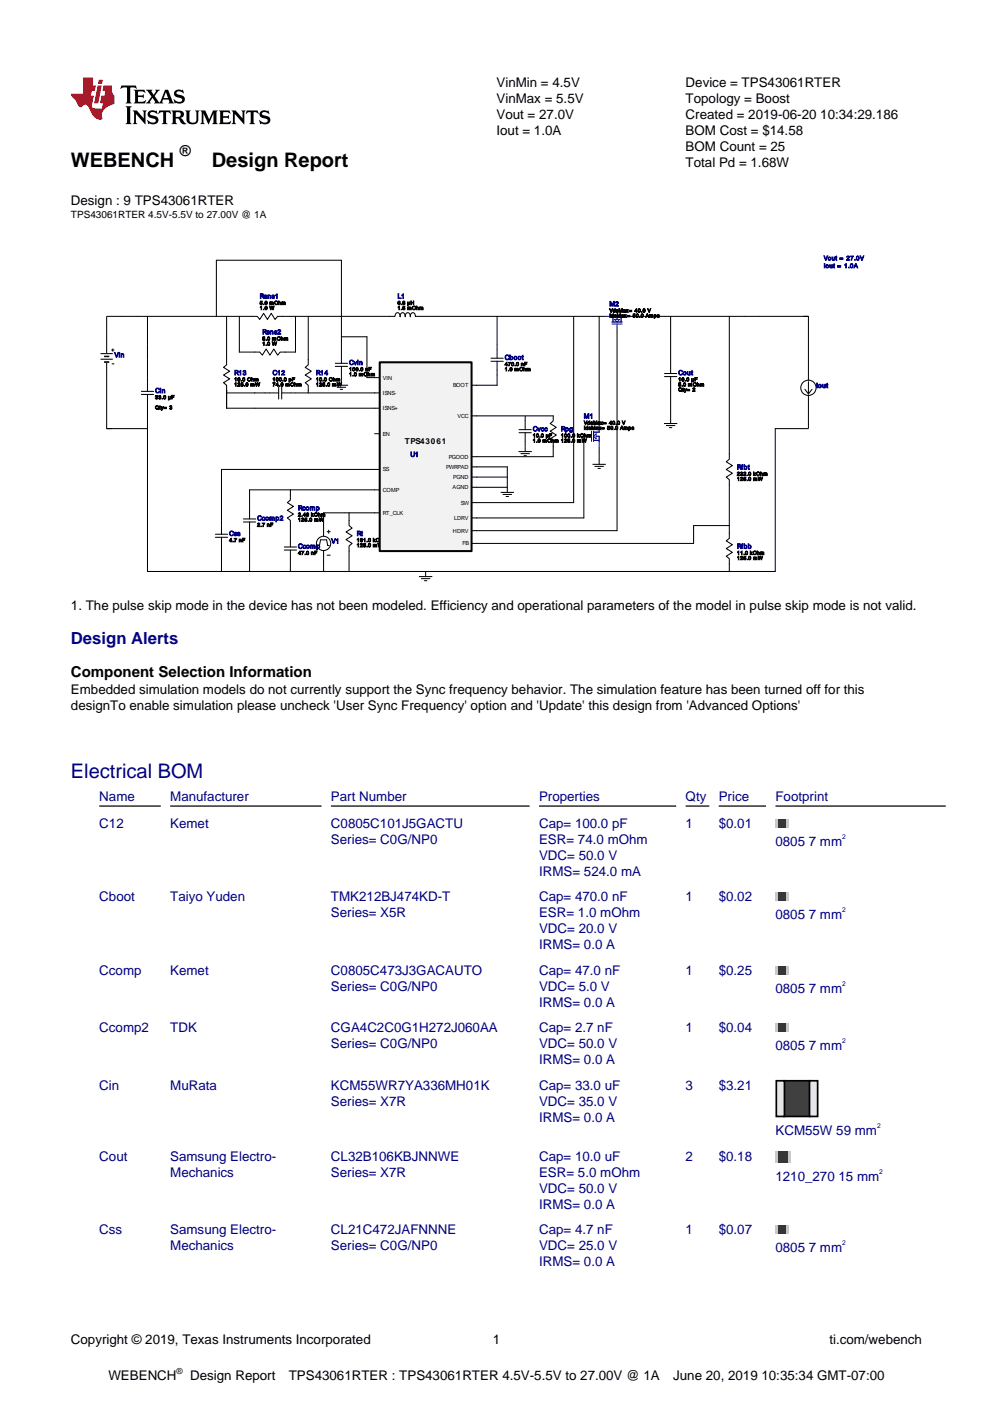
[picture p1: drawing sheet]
<svg xmlns="http://www.w3.org/2000/svg" width="210mm" height="297mm" viewBox="0 0 210 297" stroke-linecap="round" stroke-linejoin="round" font-family="sans-serif">
<defs><g id="words">
<g font-size="4.2">
<text x="15" y="35.3">WEBENCH</text>
<text x="44.8" y="35.3">Design Report</text>
</g>
<text font-size="4.2" fill="#000080" x="15" y="164.5">Electrical BOM</text>
<text font-size="3.5" fill="#008" x="15" y="136.2">Design Alerts</text>
<g font-size="3.2">
<text x="38" y="33">®</text>
<text x="15" y="143.3">Component Selection Information</text>
</g>
<g font-size="2.8">
<text x="105" y="18.4">VinMin = 4.5V</text>
<text x="105" y="21.8">VinMax = 5.5V</text>
<text x="145" y="18.4">Device = TPS43061RTER</text>
<text x="145" y="21.8">Topology = Boost</text>
<text x="105" y="25.2">Vout = 27.0V</text>
<text x="105" y="28.6">Iout = 1.0A</text>
<text x="145" y="25.2">Created = 2019-06-20 10:34:29.186</text>
<text x="145" y="28.6">BOM Cost = $14.58</text>
<text x="145" y="32">BOM Count = 25</text>
<text x="145" y="35.3">Total Pd = 1.68W</text>
<text x="15" y="43.4">Design : 9 TPS43061RTER</text>
<text x="15" y="129">1. The pulse skip mode in the device has not been modeled. Efficiency and operational parameters of the model in pulse skip mode is not valid.</text>
<text x="15" y="146.8">Embedded simulation models do not currently support the Sync frequency behavior. The simulation feature has been turned off for this</text>
<text x="15" y="150.2">designTo enable simulation please uncheck 'User Sync Frequency' option and 'Update' this design from 'Advanced Options'</text>
<text x="15" y="284.4">Copyright © 2019, Texas Instruments Incorporated</text>
<text x="104.2" y="284.4">1</text>
<text x="175.4" y="284.4">ti.com/webench</text>
<text x="22.9" y="292">WEBENCH</text>
<text x="40.2" y="292">Design Report</text>
<text x="61.1" y="292">TPS43061RTER : TPS43061RTER 4.5V-5.5V to 27.00V @ 1A</text>
<text x="142.4" y="292">June 20, 2019 10:35:34 GMT-07:00</text>
</g>
<g font-size="2.8" fill="#000080">
<text x="21" y="169.4">Name</text>
<text x="36" y="169.4">Manufacturer</text>
<text x="70" y="169.4">Part Number</text>
<text x="114" y="169.4">Properties</text>
<text x="145" y="169.4">Qty</text>
<text x="152" y="169.4">Price</text>
<text x="164" y="169.4">Footprint</text>
<text x="21" y="175.1">C12</text>
<text x="36" y="175.1">Kemet</text>
<text x="70" y="175.1">C0805C101J5GACTU</text>
<text x="70" y="178.4">Series= C0G/NP0</text>
<text x="114" y="175.1">Cap= 100.0 pF</text>
<text x="114" y="178.4">ESR= 74.0 mOhm</text>
<text x="145" y="175.1">1</text>
<text x="152" y="175.1">$0.01</text>
<text x="164" y="178.9">0805 7 mm</text>
<text x="114" y="181.8">VDC= 50.0 V</text>
<text x="114" y="185.2">IRMS= 524.0 mA</text>
<text x="21" y="190.6">Cboot</text>
<text x="36" y="190.6">Taiyo Yuden</text>
<text x="70" y="190.6">TMK212BJ474KD-T</text>
<text x="114" y="190.6">Cap= 470.0 nF</text>
<text x="145" y="190.6">1</text>
<text x="152" y="190.6">$0.02</text>
<text x="70" y="194">Series= X5R</text>
<text x="114" y="194">ESR= 1.0 mOhm</text>
<text x="114" y="197.4">VDC= 20.0 V</text>
<text x="164" y="194.5">0805 7 mm</text>
<text x="114" y="200.8">IRMS= 0.0 A</text>
<text x="21" y="206.2">Ccomp</text>
<text x="36" y="206.2">Kemet</text>
<text x="70" y="206.2">C0805C473J3GACAUTO</text>
<text x="70" y="209.5">Series= C0G/NP0</text>
<text x="114" y="206.2">Cap= 47.0 nF</text>
<text x="114" y="209.5">VDC= 5.0 V</text>
<text x="145" y="206.2">1</text>
<text x="152" y="206.2">$0.25</text>
<text x="114" y="212.9">IRMS= 0.0 A</text>
<text x="164" y="210">0805 7 mm</text>
<text x="21" y="218.3">Ccomp2</text>
<text x="36" y="218.3">TDK</text>
<text x="70" y="218.3">CGA4C2C0G1H272J060AA</text>
<text x="70" y="221.7">Series= C0G/NP0</text>
<text x="114" y="218.3">Cap= 2.7 nF</text>
<text x="114" y="221.7">VDC= 50.0 V</text>
<text x="145" y="218.3">1</text>
<text x="152" y="218.3">$0.04</text>
<text x="114" y="225.1">IRMS= 0.0 A</text>
<text x="164" y="222.2">0805 7 mm</text>
<text x="21" y="230.5">Cin</text>
<text x="36" y="230.5">MuRata</text>
<text x="70" y="230.5">KCM55WR7YA336MH01K</text>
<text x="70" y="233.9">Series= X7R</text>
<text x="114" y="230.5">Cap= 33.0 uF</text>
<text x="114" y="233.9">VDC= 35.0 V</text>
<text x="145" y="230.5">3</text>
<text x="152" y="230.5">$3.21</text>
<text x="114" y="237.2">IRMS= 0.0 A</text>
<text x="21" y="245.5">Cout</text>
<text x="36" y="245.5">Samsung Electro-</text>
<text x="70" y="245.5">CL32B106KBJNNWE</text>
<text x="114" y="245.5">Cap= 10.0 uF</text>
<text x="145" y="245.5">2</text>
<text x="152" y="245.5">$0.18</text>
<text x="164" y="240.1">KCM55W 59 mm</text>
<text x="36" y="248.9">Mechanics</text>
<text x="70" y="248.9">Series= X7R</text>
<text x="114" y="248.9">ESR= 5.0 mOhm</text>
<text x="164" y="249.8">1210_270 15 mm</text>
<text x="114" y="252.3">VDC= 50.0 V</text>
<text x="114" y="255.7">IRMS= 0.0 A</text>
<text x="21" y="261.1">Css</text>
<text x="36" y="261.1">Samsung Electro-</text>
<text x="70" y="261.1">CL21C472JAFNNNE</text>
<text x="114" y="261.1">Cap= 4.7 nF</text>
<text x="145" y="261.1">1</text>
<text x="152" y="261.1">$0.07</text>
<text x="36" y="264.4">Mechanics</text>
<text x="70" y="264.4">Series= C0G/NP0</text>
<text x="114" y="264.4">VDC= 25.0 V</text>
<text x="114" y="267.8">IRMS= 0.0 A</text>
<text x="164" y="264.9">0805 7 mm</text>
</g>
<text font-size="2.1" x="15" y="46.2">TPS43061RTER 4.5V-5.5V to 27.00V @ 1A</text>
<text font-size="1.8" x="37.3" y="290.6">®</text>
<text font-size="1.7" x="85.6" y="94">TPS43061</text>
<g font-size="1.4" fill="#000080">
<text x="54.9" y="63.1">Rsns1</text>
<text x="84.1" y="63.1">L1</text>
<text x="128.9" y="64.8">M2</text>
<text x="55.5" y="70.7">Rsns2</text>
<text x="24.2" y="75.6">Vin</text>
<text x="73.8" y="77.2">Cvin</text>
<text x="106.7" y="76.1">Cboot</text>
<text x="32.8" y="83.1">Cin</text>
<text x="49.5" y="79.3">R13</text>
<text x="57.6" y="79.3">C12</text>
<text x="66.8" y="79.3">R14</text>
<text x="143.4" y="79.3">Cout</text>
<text x="172.6" y="82">Iout</text>
<text x="123.5" y="88.5">M1</text>
<text x="112.7" y="91.2">Cvcc</text>
<text x="118.6" y="91.2">Rpg</text>
<text x="86.8" y="96.6">U1</text>
<text x="155.9" y="99.3">Rfbt</text>
<text x="63" y="107.9">Rcomp</text>
<text x="48.5" y="113.3">Css</text>
<text x="54.4" y="110.1">Ccomp2</text>
<text x="75.4" y="113.3">Rt</text>
<text x="63" y="116">Ccomp</text>
<text x="70" y="115">V1</text>
<text x="155.9" y="116">Rfbb</text>
<text x="178.1" y="177.4">2</text>
<text x="178.1" y="193">2</text>
<text x="178.1" y="208.5">2</text>
<text x="178.1" y="220.7">2</text>
<text x="185.5" y="238.7">2</text>
<text x="186" y="248.4">2</text>
<text x="178.1" y="263.4">2</text>
</g>
<g font-size="1.3" fill="#000080">
<text x="174.2" y="55.1">Vout = 27.0V</text>
<text x="174.2" y="56.7">Iout = 1.0A</text>
</g>
<g font-size="1.2">
<text x="80.9" y="83.5">ISNS-</text>
<text x="80.9" y="80.3">VIN</text>
<text x="95.8" y="81.9">BOOT</text>
<text x="80.9" y="86.8">ISNS+</text>
<text x="96.7" y="88.4">VCC</text>
<text x="80.9" y="92.2">EN</text>
<text x="80.9" y="99.7">SS</text>
<text x="94.4" y="99.2">PWRPAD</text>
<text x="94.9" y="97">PGOOD</text>
<text x="95.9" y="101.4">PGND</text>
<text x="80.9" y="104.1">COMP</text>
<text x="95.7" y="103.5">AGND</text>
<text x="97.4" y="106.8">SW</text>
<text x="80.9" y="108.9">RT_CLK</text>
<text x="95.8" y="112.7">HDRV</text>
<text x="96" y="110">LDRV</text>
<text x="97.8" y="115.4">FB</text>
</g>
<g font-size="1.1">
<text x="54.9" y="64.4">5.0 mOhm</text>
<text x="54.9" y="65.5">1.0 W</text>
<text x="84.1" y="64.4">6.8 µH</text>
<text x="84.1" y="65.5">1.5 mOhm</text>
<text x="55.5" y="72">5.0 mOhm</text>
<text x="128.9" y="66.1">VdsMax= 40.0 V</text>
<text x="128.9" y="67.1">IdsMax= 50.0 Amps</text>
<text x="55.5" y="73.1">1.0 W</text>
<text x="106.7" y="77.4">470.0 nF</text>
<text x="49.5" y="80.6">10.0 Ohm</text>
<text x="49.5" y="81.7">125.0 mW</text>
<text x="57.6" y="80.6">100.0 pF</text>
<text x="57.6" y="81.7">74.0 mOhm</text>
<text x="66.8" y="80.6">10.0 Ohm</text>
<text x="66.8" y="81.7">125.0 mW</text>
<text x="73.8" y="78.5">100.0 nF</text>
<text x="73.8" y="79.6">1.0 mOhm</text>
<text x="106.7" y="78.5">1.0 mOhm</text>
<text x="143.4" y="80.6">10.0 µF</text>
<text x="143.4" y="81.7">5.0 mOhm</text>
<text x="143.4" y="82.8">Qty= 2</text>
<text x="32.8" y="84.4">33.0 µF</text>
<text x="32.8" y="86.6">Qty= 3</text>
<text x="123.5" y="89.8">VdsMax= 40.0 V</text>
<text x="112.7" y="92.5">10.0 µF</text>
<text x="112.7" y="93.6">1.0 mOhm 125.0 mW</text>
<text x="118.6" y="92.5">100.0 kOhm</text>
<text x="123.5" y="90.9">IdsMax= 50.0 Amps</text>
<text x="155.9" y="100.6">232.0 kOhm</text>
<text x="155.9" y="101.7">125.0 mW</text>
<text x="54.4" y="111.4">2.7 nF</text>
<text x="63" y="109.2">2.49 kOhm</text>
<text x="63" y="110.3">125.0 mW</text>
<text x="48.5" y="114.6">4.7 nF</text>
<text x="63" y="117.3">47.0 nF</text>
<text x="75.4" y="114.6">191.0 kOhm</text>
<text x="75.4" y="115.7">125.0 mW</text>
<text x="155.9" y="117.3">11.0 kOhm</text>
<text x="155.9" y="118.4">125.0 mW</text>
</g>
</g></defs>
<path d="M55.2 23.5a.81 .81 0 0 0-.3 .9 .81 .81 0 0 0 .8 .6l.7 .2 .2 .3a.98 .98 0 0 1-.9 .5 .98 .98 0 0 1-.8-.7l.1 1 .2-.1a1.62 1.62 0 0 0 1.9-.5 .87 .87 0 0 0-.8-1.2l-.7-.2-.2-.2a.89 .89 0 0 1 1.5 .1l-.1-.8-.2 .1-.7-.2zM52.2 23.4l-.2 .8 .6-.5h.4v.2v1.9l-.3 .5h1.2l-.3-.5v-1.9l.1-.2h.4l.5 .5-.1-.8zM49 23.4l.3 .4v2l-.3 .5h.9l-.3-.5 .1-1.7 2 2.2v-2.5l.2-.4h-.9l.3 .2v1.4l-1.5-1.6zM46.3 23.4l.3 .4v2l-.3 .5h2.3l.2-.8a1.45 1.45 0 0 1-1.6 .4v-1h.9l.3 .2v-.8l-.3 .3h-.9v-.7l.2-.2a1.25 1.25 0 0 1 1.3 .4l-.2-.7zM42.4 23.4l.3 .4v2l-.3 .5h.9l-.3-.5v-1.8l1.1 2.3 1-2.3v1.8l-.2 .5h1.2l-.3-.5v-2l.3-.4h-1.1l-.8 1.8-.8-1.8zM39.2 23.4l.2 .2a3.4 3.4 0 0 0 .3 2.4 1.32 1.32 0 0 0 2.2-.7l.1-1.7 .2-.2h-1l.3 .4v1.5a.74 .74 0 0 1-.7 .6 .74 .74 0 0 1-.7-.6v-1.5l.2-.4zM37.2 23.8l.2-.1a.58 .58 0 0 1 .6 .1 .58 .58 0 0 1 .2 .7l-.2 .2h-.8zM36.3 23.4l.2 .4v2l-.2 .5h1.2l-.3-.3v-.9a.91 .91 0 0 1 1 .8l.5 .4 .7-.1-1.3-1.3a.76 .76 0 0 0 .8-.7 .76 .76 0 0 0-.8-.8zM33.7 23.4l-.2 .8 .6-.5h.4v.2v1.9l-.3 .5h1.2l-.3-.5v-1.9l.1-.2h.4l.5 .5-.1-.8zM31.5 23.5a.81 .81 0 0 0-.3 .9 .81 .81 0 0 0 .8 .6l.8 .2 .2 .3a.98 .98 0 0 1-1 .5 .98 .98 0 0 1-.8-.7l.2 1 .1-.1a1.62 1.62 0 0 0 2-.5 .87 .87 0 0 0-.9-1.2l-.7-.2-.2-.2a.89 .89 0 0 1 1.5 .1l-.1-.8-.2 .1-.7-.2zM28.1 23.4l.3 .4v2l-.3 .5h.9l-.3-.5 .1-1.7 2 2.2v-2.5l.2-.4h-.9l.3 .2v1.4l-1.5-1.6zM26.6 22.5l.3 .5v2.8l-.3 .5h1.3l-.4-.5v-2.8l.4-.5zM37.1 19.2a.81 .81 0 0 0-.3 .9 .81 .81 0 0 0 .8 .5l.7 .2 .2 .3a.98 .98 0 0 1-.9 .5 .98 .98 0 0 1-.8-.6l.1 .9 .2-.1a1.61 1.61 0 0 0 1.9-.5 .87 .87 0 0 0-.8-1.2l-.7-.2-.2-.2a.89 .89 0 0 1 1.5 .1l-.1-.8-.2 .1-.7-.2zM35.1 19.5l.4 1.2h-.9zM30.9 19l1.1 1.4-1.2 1.5h1.1l-.2-.3 .5-.9 .6 .9-.2 .3h1.9l-.2-.3 .2-.5h1.2l.1 .5-.2 .3h1.2l-.3-.5-1-2.4h-.6l-1.2 2.7-1-1.4 1.1-1.3h-1l.2 .2-.5 .9-.5-.8 .2-.3zM28.3 19l.3 .5v1.9l-.3 .5h2.3l.2-.8a1.45 1.45 0 0 1-1.6 .4v-1l.9 .1 .3 .2v-.8l-.3 .2h-.9v-.7l.2-.2a1.25 1.25 0 0 1 1.3 .4l-.2-.7zM25.7 18.1l-.2 .7a1.15 1.15 0 0 1 1.3-.3l.1 2.9-.3 .5h1.2l-.3-.5v-2.7a.8 .8 0 0 1 1.2-.1l.3 .2-.3-.7z" fill="#000"/>
<path d="M20.9 16.9l-.2 .8h.9l.2-.8zM20.7 18.1l-.8 3.8h.9l.7-3.8zM17.6 16.4v3.4h-2.6a2.07 2.07 0 0 0 .9 1.4l.4 .6a.92 .92 0 0 0 1.1 .8 .73 .73 0 0 1 .6-.4 .73 .73 0 0 1 .7 .4l.5 1a2.05 2.05 0 0 0 2.5 1.6 2.15 2.15 0 0 1 1.6-2.9l.9-.3-.1-1.8a1.97 1.97 0 0 1-.4-2.1h-1.8l-.2 1.1h.6l-.2 1h-.6l-.3 1.3v.3l.6 .1-.2 1.1h-.9a.9 .9 0 0 1-1.2-.9l.3-1.9h-.6l.2-1h.6l.3-1.1h-.6v-1.7z" fill="#f00000"/>
<g fill="none" stroke="#000" stroke-width=".22">
<path d="M22.6 66.9h1M25.8 66.9h3.2M31.2 72.9v3.2M31.2 79.9v2.9M47.9 76.1v1.1l-.6 .5 1.3 .8-1.3 .8 1.3 .8-1.3 .9 .6 .5v1.1M53.3 66.9h1.1l.5 .7 .8-1.3 .9 1.3 .8-1.3 .8 1.3 .5-.7h1.1M53.9 74.5h1l.6 .6 .8-1.3 .8 1.3 .8-1.3 .8 1.3 .6-.6h1M65.2 76.1v1.1l-.7 .5 1.3 .8-1.3 .8 1.3 .8-1.3 .9 .7 .5v1.1M70.9 76.9h2.6M70.9 77.5h2.6M72.2 73.9v3M72.2 77.5v4"/>
<path d="M87.9 66.9a.58 .58 0 0 0-.7-.7 .58 .58 0 0 0-.4 .8v-.1a.57 .57 0 0 0-.7-.7 .57 .57 0 0 0-.4 .8v-.1a.57 .57 0 0 0-.6-.7 .57 .57 0 0 0-.5 .8v-.1a.57 .57 0 0 0-.6-.8 .57 .57 0 0 0-.5 .8h-1M87.9 66.9h4.3M103.8 75.8h2.6M103.8 76.4h2.6M105.1 72.9v2.9M105.1 76.4v2.9M127.3 66.9h1M130.5 69.1v1.1M132.7 66.9h1M140.5 79h2.6M140.5 79.7h2.6M141.8 67.5v3.2"/>
<path d="M141.8 76.1v2.9M141.8 79.7v2.9M157.5 66.9h3.2M169.9 66.9h1.1M22.6 90.7h1M29.9 82.8h2.6M29.9 83.4h2.6M31.2 83.4v3M56 83.1h2.9M58.9 81.8v2.6M59.6 83.1h2.9M59.6 81.8v2.6"/>
<path d="M70.8 81.5h2.8M71.2 81.9h2M71.9 82.4h.6M109.7 95.5h2.8M109.8 90.9h2.6M109.8 91.5h2.6M110.1 96h1.9M110.7 96.4h.7M111.1 88v2.9M111.1 91.5v4M117 88v1.1l-.6 .5 1.2 .8-1.2 .8 1.2 .8-1.2 .8 .6 .6v1M123.5 92.3h1.1"/>
<path d="M125.3 98.2h2.8M125.7 98.7h2M126.4 99.1h.6M126.7 97.1v1.1M126.7 89.1v1M126.7 94.4v1.1M140.4 89.6h2.8M140.9 90h1.9M141.5 90.5h.6M141.8 88.5v1.1M154.2 96.1v1l-.6 .6 1.3 .8-1.3 .8 1.3 .8-1.3 .8 .6 .6v1M169.9 90.7h1.1"/>
<path d="M45.5 113h2.6M45.5 113.7h2.6M46.8 110.1v2.9M46.8 113.7v2.9M51.5 109.8h2.6M51.5 110.4h2.6M52.8 106.9v2.9M52.8 110.4v2.9M60.1 115.7h2.6M60.1 116.4h2.6M61.4 104.7v1.1l-.6 .5 1.3 .8-1.3 .8 1.3 .8-1.3 .9 .6 .5v1.1M61.4 112.8v2.9"/>
<path d="M61.4 116.4v2.9M73.8 110.1v1.1l.7 .5-1.3 .8 1.3 .8-1.3 .8 1.3 .9-.7 .5v1.1M105.9 104.2h2.8M106.3 104.6h2M107 105h.6M107.3 103.1v1.1M154.2 112.8v1.1l-.6 .5 1.3 .8-1.3 .8 1.3 .8-1.3 .9 .6 .5v1.1M88.6 122h2.8M89 122.4h2M89.7 122.8h.6M90 120.9v1.1"/>
</g>
<g fill="none" stroke="#00f" stroke-width=".22">
<path d="M128.3 66.9h2.2v.7M129.4 68.1h2.2M129.4 68.5h2.2M129.6 66.9v1.2M130 67.6h1l-.5 .5zM130.5 68.5v.6M132.7 66.9h-1.3v1.2M124.6 92.3h.5M125.1 91.2v2.2M125.5 91.2v2.2M125.5 93.2h1.2M125.5 92.3l.6-.6v1.1z"/>
<path d="M126.1 92.3h.6v2.1M126.7 90.1v1.3h-1.2"/>
</g>
<path d="M80.3 76.6h19.4v40h-19.4z" fill="#f2f2f2"/>
<path d="M80.3 76.6h19.4v40h-19.4z" fill="none" stroke="#000" stroke-width=".43"/>
<g fill="none" stroke="#000" stroke-width=".22">
<path d="M21.3 74.8h2.6M21.3 76h2.6M22 75.3h1.1M22 75.5h1.1M22 76.6h1.1M22 76.5h1.1M22.6 76.7v14h8.6M22.6 66.9v7.8M23.5 74h.7M23.6 66.9h2.2M23.6 77h.6M23.9 73.7v.7"/>
<path d="M29 66.9h24.3M31.2 66.9v6M31.2 76.1v3.8M45.8 66.9v-11.8h26.4v18.8M47.9 66.9v9.2M50.6 66.9v7.6h3.3M59.8 66.9h22.7M62.5 66.9v7.6h-2.2M65.2 66.9v9.2M72.2 71.2h5.4v8.7h2.7M92.2 66.9h35.1M105.1 79.3v2.2h-5.4"/>
<path d="M105.1 66.9v6M121.3 66.9v39.4h-21.6M126.7 66.9v22.2M130.5 70.2v42.1h-30.8M133.7 66.9h23.8M141.8 66.9v.6M141.8 70.7v5.4M154.2 66.9v29.2M160.7 66.9h10.3v13.5M31.2 86.4v34.5h132.8v-30.2h5.9M47.9 83.1h8.1M47.9 82.6v3.8h32.4"/>
<path d="M65.2 82.6v.5M79.2 91.7h1.1M80.3 99.3h-33.5v10.8M80.3 83.1h-17.8M99.7 88h17.3M99.7 98.8h7.6v4.3h-7.6M117 94.4v2.2h-17.3M123.5 92.3v17.3h-23.8M126.7 95.5v1.6M141.8 82.6v5.9M170.2 82.4l.8 .9M171 80.4a1.62 1.62 0 0 0-1.7 1.6 1.62 1.62 0 0 0 1.7 1.7"/>
<path d="M171 80.4a1.62 1.62 0 0 1 1.6 1.6 1.62 1.62 0 0 1-1.6 1.7M171 80.7v2.6M171 83.7v7M171.7 82.4l-.7 .9M46.8 116.6v4.3M52.8 113.3v7.6M61.4 103.6v1.1M61.4 111.2v1.6M61.4 119.3v1.6M67.2 115.4h.4l.2-1.2h1.3l.2 1.2h.3M68.4 116.6v4.3M69.2 117.4h.6"/>
<path d="M69.2 112.5h.6M69.5 112.1v.7M73.8 108.5v1.6M73.8 116.6v4.3M80.3 108.5h-11.9v4.8M80.3 103.6h-27.5v3.3M99.7 100.9h7.6M154.2 111.2h-7.5v3.8h-47M154.2 102.5v10.3M154.2 119.3v1.6"/>
<circle cx="68.4" cy="115" r="1.51"/>
</g>
<path d="M16 170.5h3" fill="none" stroke="#fff" stroke-width=".26"/>
<path d="M21 170.5h13M36 170.5h32M70 170.5h42M114 170.5h29M145 170.5h5M152 170.5h10M164 170.5h36" fill="none" stroke="#000" stroke-width=".26"/>
<path d="M164 173.3h2.8v1.8h-2.8z" fill="#cbcbcb"/>
<path d="M164.6 173.3h1.6v1.8h-1.6z" fill="#363636"/>
<path d="M164 188.8h2.8v1.8h-2.8z" fill="#cbcbcb"/>
<path d="M164.6 188.8h1.6v1.8h-1.6z" fill="#363636"/>
<path d="M164 204.4h2.8v1.8h-2.8z" fill="#cbcbcb"/>
<path d="M164.6 204.4h1.6v1.8h-1.6z" fill="#363636"/>
<path d="M164 216.5h2.8v1.8h-2.8z" fill="#cbcbcb"/>
<path d="M164.6 216.5h1.6v1.8h-1.6z" fill="#363636"/>
<path d="M165.8 228.6h5.5v7.6h-5.5z" fill="#404040"/>
<path d="M165.8 228.6h5.5v7.6h-5.5z" fill="none" stroke="#000" stroke-width=".36"/>
<path d="M171.2 228.6h1.7v7.6h-1.7z" fill="#e6e6e6"/>
<path d="M171.2 228.6h1.7v7.6h-1.7z" fill="none" stroke="#000" stroke-width=".36"/>
<path d="M164.2 228.6h1.7v7.6h-1.7z" fill="#e6e6e6"/>
<path d="M164.2 228.6h1.7v7.6h-1.7z" fill="none" stroke="#000" stroke-width=".36"/>
<path d="M164 243.5h3.2v2.5h-3.2z" fill="#cbcbcb"/>
<path d="M164.6 243.5h2v2.5h-2z" fill="#363636"/>
<path d="M164 259.3h2.8v1.8h-2.8z" fill="#cbcbcb"/>
<path d="M164.6 259.3h1.6v1.8h-1.6z" fill="#363636"/>
<use href="#words"/>
</svg>
